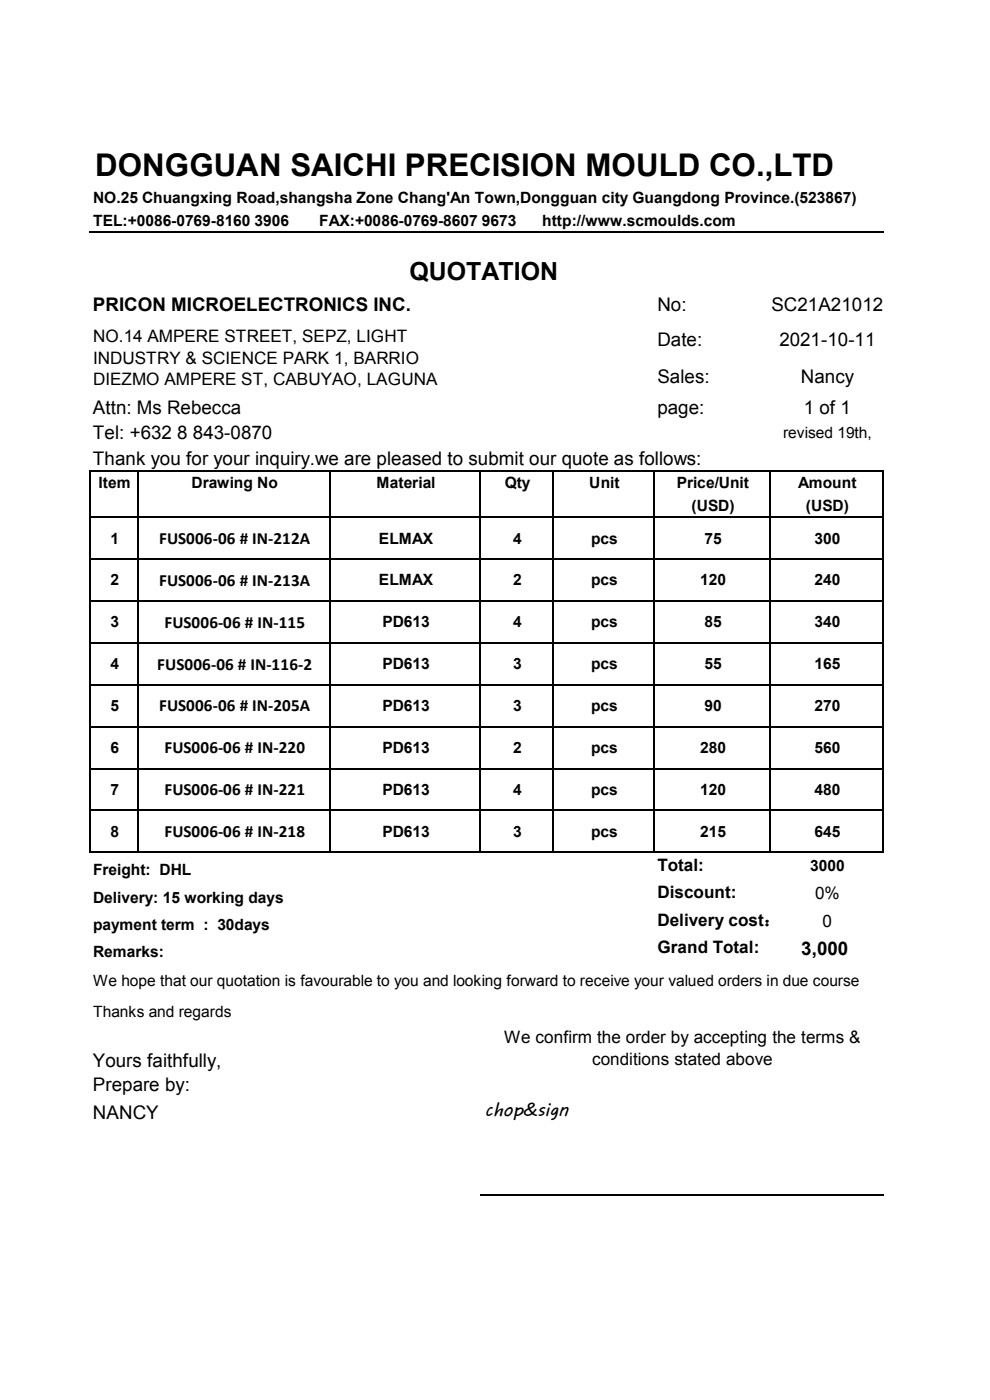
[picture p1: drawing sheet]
<svg xmlns="http://www.w3.org/2000/svg" width="210mm" height="297mm" viewBox="0 0 210 297" stroke-linecap="round" stroke-linejoin="round" font-family="sans-serif">
<defs><g id="words">
<text font-size="6.6" x="20.2" y="37.4">DONGGUAN SAICHI PRECISION MOULD CO.,LTD</text>
<text font-size="5.3" x="86.9" y="59.4">QUOTATION</text>
<g font-size="4">
<text x="19.7" y="65.9">PRICON MICROELECTRONICS INC.</text>
<text x="139.4" y="65.9">No:</text>
<text x="163.6" y="65.9">SC21A21012</text>
<text x="139.4" y="73.4">Date:</text>
<text x="165.3" y="73.4">2021-10-11</text>
<text x="139.4" y="81.2">Sales:</text>
<text x="169.9" y="81.2">Nancy</text>
<text x="19.7" y="87.8">Attn: Ms Rebecca</text>
<text x="139.4" y="87.8">page:</text>
<text x="170.5" y="87.8">1 of 1</text>
<text x="19.7" y="93.2">Tel: +632</text>
<text x="37.6" y="93.2">8</text>
<text x="40.9" y="93.2">843-0870</text>
<text x="19.7" y="98.6">Thank you for your inquiry.we are pleased to submit our quote as follows:</text>
<text x="170" y="202.6">3,000</text>
<text x="19.7" y="226.4">Yours faithfully,</text>
<text x="19.7" y="231.5">Prepare by:</text>
<text x="19.7" y="237.3">NANCY</text>
<text x="102.8" y="236.9">chop&amp;sign</text>
</g>
<g font-size="3.6">
<text x="19.7" y="72.6">NO.14 AMPERE STREET, SEPZ, LIGHT</text>
<text x="19.7" y="77.2">INDUSTRY &amp; SCIENCE PARK 1, BARRIO</text>
<text x="19.7" y="81.7">DIEZMO AMPERE ST, CABUYAO, LAGUNA</text>
<text x="33.7" y="115.4">FUS006-06 # IN-212A</text>
<text x="33.7" y="124.2">FUS006-06 # IN-213A</text>
<text x="34.9" y="133.1">FUS006-06 # IN-115</text>
<text x="33.4" y="142">FUS006-06 # IN-116-2</text>
<text x="33.7" y="150.9">FUS006-06 # IN-205A</text>
<text x="34.9" y="159.8">FUS006-06 # IN-220</text>
<text x="34.9" y="168.7">FUS006-06 # IN-221</text>
<text x="34.9" y="177.6">FUS006-06 # IN-218</text>
<text x="139.4" y="184.8">Total:</text>
<text x="139.4" y="190.6">Discount:</text>
<text x="172.9" y="190.8">0%</text>
<text x="139.4" y="196.4">Delivery cost：</text>
<text x="174.5" y="196.6">0</text>
<text x="139.4" y="202.2">Grand Total:</text>
<text x="106.9" y="221.4">We confirm the order by accepting the terms &amp;</text>
<text x="125.6" y="225.9">conditions stated above</text>
</g>
<g font-size="3.3">
<text x="19.7" y="43.1">NO.25 Chuangxing Road,shangsha Zone Chang'An Town,Dongguan city Guangdong Province.(523867)</text>
<text x="19.7" y="47.9">TEL:+0086-0769-8160</text>
<text x="54" y="47.9">3906</text>
<text x="67.7" y="47.9">FAX:+0086-0769-8607</text>
<text x="102.2" y="47.9">9673</text>
<text x="115" y="47.9">http://www.scmoulds.com</text>
<text x="166.1" y="93">revised 19th,</text>
<text x="20.9" y="103.6">Item</text>
<text x="40.6" y="103.6">Drawing No</text>
<text x="79.9" y="103.6">Material</text>
<text x="107.1" y="103.6">Qty</text>
<text x="125" y="103.6">Unit</text>
<text x="143.6" y="103.6">Price/Unit</text>
<text x="169.3" y="103.6">Amount</text>
<text x="146.7" y="108.5">(USD)</text>
<text x="170.9" y="108.5">(USD)</text>
<text x="23.4" y="115.3">1</text>
<text x="80.4" y="115.3">ELMAX</text>
<text x="108.9" y="115.3">4</text>
<text x="125.4" y="115.3">pcs</text>
<text x="149.4" y="115.3">75</text>
<text x="172.8" y="115.3">300</text>
<text x="23.4" y="124.2">2</text>
<text x="80.4" y="124.2">ELMAX</text>
<text x="108.9" y="124.2">2</text>
<text x="125.4" y="124.2">pcs</text>
<text x="148.5" y="124.2">120</text>
<text x="172.8" y="124.2">240</text>
<text x="23.4" y="133.1">3</text>
<text x="81.1" y="133.1">PD613</text>
<text x="108.9" y="133.1">4</text>
<text x="125.4" y="133.1">pcs</text>
<text x="149.4" y="133.1">85</text>
<text x="172.8" y="133.1">340</text>
<text x="23.4" y="142">4</text>
<text x="81.1" y="142">PD613</text>
<text x="108.9" y="142">3</text>
<text x="125.4" y="142">pcs</text>
<text x="149.4" y="142">55</text>
<text x="172.8" y="142">165</text>
<text x="23.4" y="150.9">5</text>
<text x="81.1" y="150.9">PD613</text>
<text x="108.9" y="150.9">3</text>
<text x="125.4" y="150.9">pcs</text>
<text x="149.4" y="150.9">90</text>
<text x="172.8" y="150.9">270</text>
<text x="23.4" y="159.8">6</text>
<text x="81.1" y="159.8">PD613</text>
<text x="108.9" y="159.8">2</text>
<text x="125.4" y="159.8">pcs</text>
<text x="148.5" y="159.8">280</text>
<text x="172.8" y="159.8">560</text>
<text x="23.4" y="168.7">7</text>
<text x="81.1" y="168.7">PD613</text>
<text x="108.9" y="168.7">4</text>
<text x="125.4" y="168.7">pcs</text>
<text x="148.5" y="168.7">120</text>
<text x="172.8" y="168.7">480</text>
<text x="23.4" y="177.5">8</text>
<text x="81.1" y="177.5">PD613</text>
<text x="108.9" y="177.5">3</text>
<text x="125.4" y="177.5">pcs</text>
<text x="148.5" y="177.5">215</text>
<text x="172.8" y="177.5">645</text>
<text x="19.7" y="185.7">Freight: DHL</text>
<text x="171.9" y="184.9">3000</text>
<text x="19.7" y="191.5">Delivery: 15 working days</text>
<text x="19.7" y="197.3">payment term : 30days</text>
<text x="19.7" y="203.1">Remarks:</text>
<text x="19.7" y="209.1">We hope that our quotation is favourable to you and looking forward to receive your valued orders in due course</text>
<text x="19.7" y="215.7">Thanks and regards</text>
</g>
</g></defs>
<g fill="none" stroke="#000" stroke-width=".3">
<path d="M18.9 49.2h168.6M18.9 100h168.6M19.1 99.8v81.2M29.3 99.8v81.2M70.1 99.8v81.2M101.9 99.8v81.2M117.4 99.8v81.2M138.8 99.8v81.2M163.4 99.8v81.2M187.3 99.8v81.2M18.9 109.7h168.6M18.9 118.6h168.6"/>
<path d="M18.9 127.5h168.6M18.9 136.4h168.6M18.9 145.3h168.6M18.9 154.2h168.6M18.9 163h168.6M18.9 171.9h168.6M18.9 180.8h168.6M101.8 253.6h85.7"/>
</g>
<use href="#words"/>
</svg>
